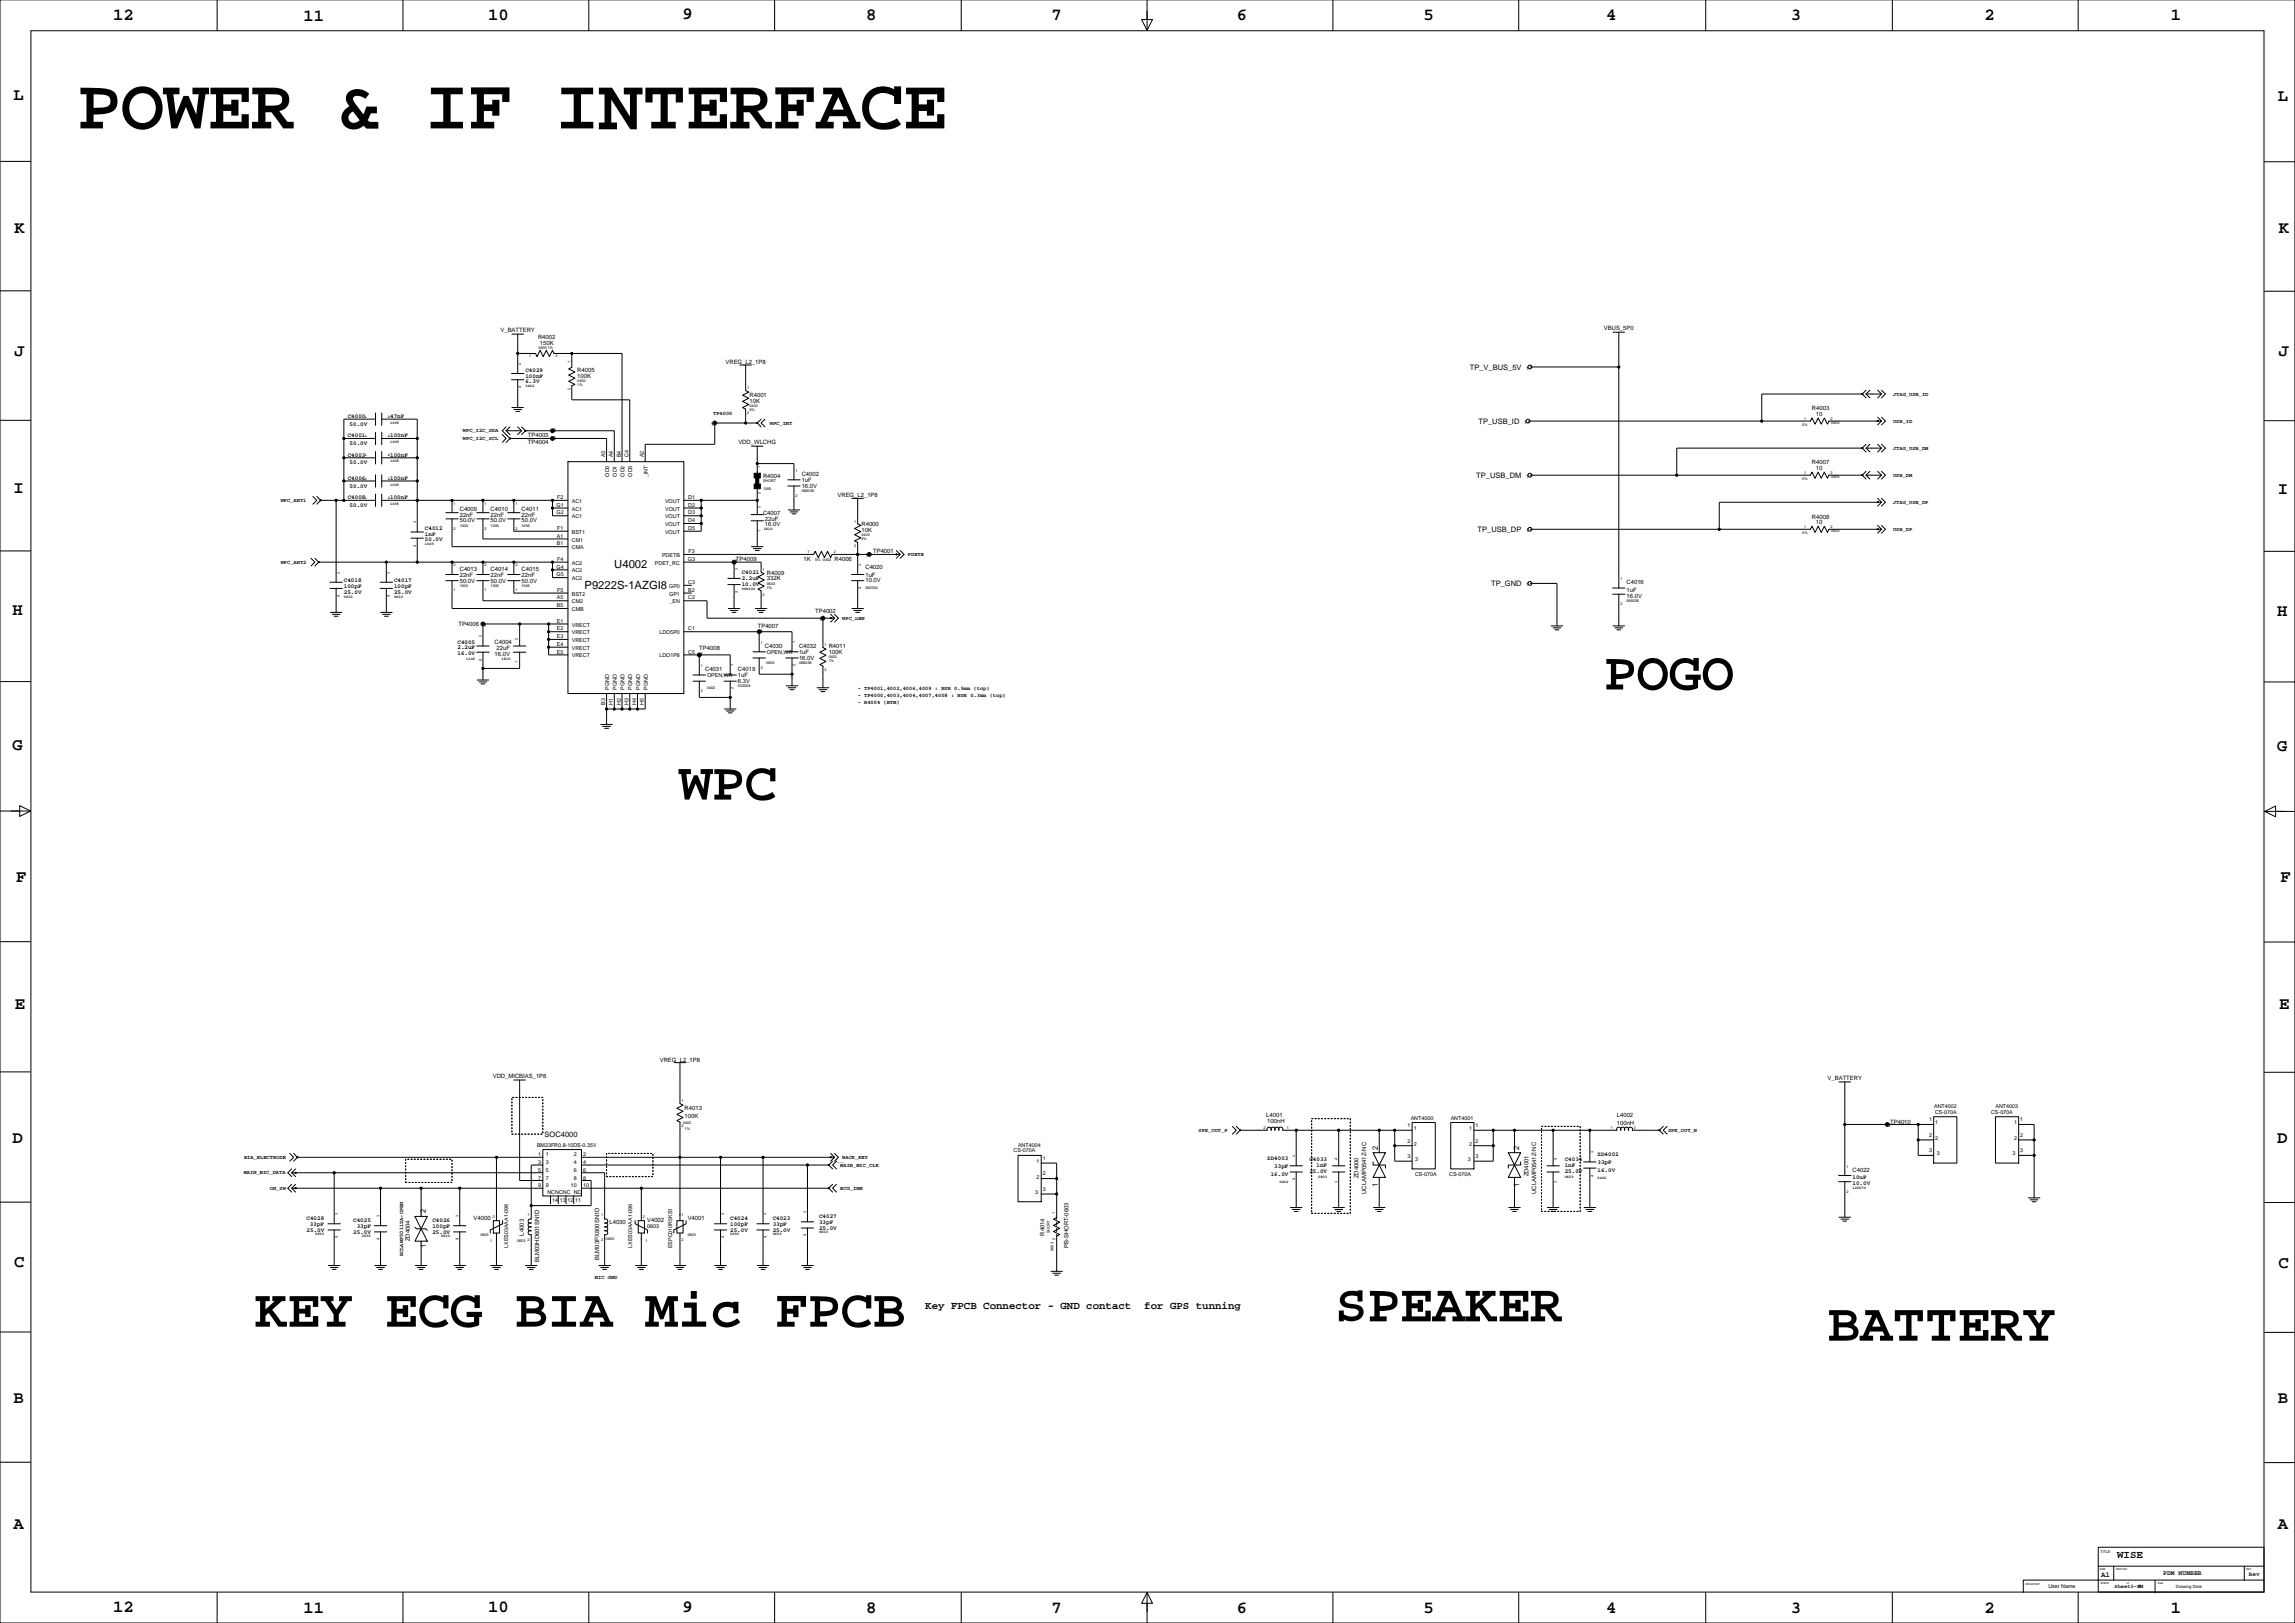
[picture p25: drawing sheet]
<svg xmlns="http://www.w3.org/2000/svg" width="1508mm" height="1066mm" viewBox="0 0 1508 1066" stroke-linecap="round" stroke-linejoin="round" font-family="sans-serif">
<defs><g id="words">
<text font-size="47.6" x="51" y="84">POWER &amp; IF INTERFACE</text>
<g font-size="35.6">
<text x="1054" y="453">POGO</text>
<text x="447" y="525">WPC</text>
<text x="877" y="868">SPEAKER</text>
<text x="168" y="872">KEY ECG BIA Mic FPCB</text>
<text x="1201" y="881">BATTERY</text>
</g>
<g font-size="11.3">
<text x="74" y="13">12</text>
<text x="199" y="13">11</text>
<text x="321" y="13">10</text>
<text x="449" y="13">9</text>
<text x="569" y="13">8</text>
<text x="691" y="13">7</text>
<text x="813" y="13">6</text>
<text x="936" y="13">5</text>
<text x="1056" y="13">4</text>
<text x="1177" y="13">3</text>
<text x="1304" y="13">2</text>
<text x="1427" y="13">1</text>
<text x="9" y="66">L</text>
<text x="1497" y="66">L</text>
<text x="10" y="153">K</text>
<text x="1498" y="153">K</text>
<text x="10" y="234">J</text>
<text x="1498" y="234">J</text>
<text x="9" y="324">I</text>
<text x="1497" y="324">I</text>
<text x="8" y="404">H</text>
<text x="1497" y="405">H</text>
<text x="8" y="493">G</text>
<text x="1497" y="493">G</text>
<text x="11" y="580">F</text>
<text x="1499" y="580">F</text>
<text x="10" y="663">E</text>
<text x="1498" y="663">E</text>
<text x="8" y="751">D</text>
<text x="1497" y="751">D</text>
<text x="9" y="833">C</text>
<text x="1498" y="833">C</text>
<text x="9" y="922">B</text>
<text x="1497" y="922">B</text>
<text x="9" y="1005">A</text>
<text x="1497" y="1005">A</text>
<text x="74" y="1059">12</text>
<text x="199" y="1060">11</text>
<text x="321" y="1059">10</text>
<text x="449" y="1059">9</text>
<text x="569" y="1060">8</text>
<text x="691" y="1060">7</text>
<text x="813" y="1060">6</text>
<text x="936" y="1060">5</text>
<text x="1056" y="1060">4</text>
<text x="1177" y="1060">3</text>
<text x="1304" y="1060">2</text>
<text x="1427" y="1060">1</text>
</g>
<g font-size="7.4">
<text x="404" y="373">U4002</text>
<text x="384" y="387">P9222S-1AZGI8</text>
</g>
<g font-size="7.1">
<text x="608" y="860">Key FPCB Connector - GND contact</text>
<text x="752" y="860">for GPS tunning</text>
<text x="1392" y="1024">WISE</text>
</g>
<g font-size="4.9">
<text x="966" y="243">TP_V_BUS_5V</text>
<text x="972" y="278">TP_USB_ID</text>
<text x="970" y="314">TP_USB_DM</text>
<text x="971" y="350">TP_USB_DP</text>
<text x="980" y="385">TP_GND</text>
<text x="358" y="747">SOC4000</text>
<text x="906" y="755" transform="rotate(-90 906 755)">2</text>
<text x="999" y="755" transform="rotate(-90 999 755)">2</text>
<text x="906" y="780" transform="rotate(-90 906 780)">1</text>
<text x="999" y="780" transform="rotate(-90 999 780)">1</text>
<text x="280" y="797" transform="rotate(-90 280 797)">2</text>
<text x="280" y="820" transform="rotate(-90 280 820)">1</text>
<text x="1381" y="1036">A1</text>
</g>
<text font-size="4.2" x="1422" y="1035">PDM NUMBER</text>
<g font-size="3.9">
<text x="329" y="218">V_BATTERY</text>
<text x="1054" y="217">VBUS_5P0</text>
<text x="354" y="223">R4002</text>
<text x="355" y="227">150K</text>
<text x="477" y="239">VREG_L2_1P8</text>
<text x="345" y="244">C4029</text>
<text x="379" y="244">R4005</text>
<text x="345" y="252">6.3V</text>
<text x="345" y="248">100nF</text>
<text x="379" y="248">100K</text>
<text x="493" y="261">R4001</text>
<text x="493" y="265">10K</text>
<text x="1191" y="270">R4003</text>
<text x="229" y="275">C4000</text>
<text x="256" y="275">47nF</text>
<text x="1194" y="273">10</text>
<text x="230" y="280">50.0V</text>
<text x="229" y="287">C4001</text>
<text x="256" y="287">100nF</text>
<text x="347" y="287">TP4003</text>
<text x="230" y="293">50.0V</text>
<text x="347" y="292">TP4004</text>
<text x="485" y="292">VDD_WLCHG</text>
<text x="229" y="300">C4003</text>
<text x="230" y="305">50.0V</text>
<text x="256" y="300">100nF</text>
<text x="1191" y="305">R4007</text>
<text x="1194" y="309">10</text>
<text x="229" y="315">C4006</text>
<text x="256" y="315">100nF</text>
<text x="502" y="314">R4004</text>
<text x="527" y="317">1uF</text>
<text x="527" y="313">C4002</text>
<text x="230" y="320">50.0V</text>
<text x="527" y="320">16.0V</text>
<text x="229" y="328">C4008</text>
<text x="256" y="328">100nF</text>
<text x="550" y="327">VREG_L2_1P8</text>
<text x="230" y="333">50.0V</text>
<text x="302" y="336">C4009</text>
<text x="323" y="336">C4010</text>
<text x="343" y="336">C4011</text>
<text x="302" y="339">22nF</text>
<text x="323" y="339">22nF</text>
<text x="343" y="339">22nF</text>
<text x="502" y="338">C4007</text>
<text x="1191" y="341">R4008</text>
<text x="302" y="343">50.0V</text>
<text x="323" y="343">50.0V</text>
<text x="343" y="343">50.0V</text>
<text x="503" y="342">22uF</text>
<text x="503" y="346">16.0V</text>
<text x="566" y="346">R4000</text>
<text x="1194" y="345">10</text>
<text x="279" y="352">1nF</text>
<text x="279" y="348">C4012</text>
<text x="566" y="350">10K</text>
<text x="279" y="356">50.0V</text>
<text x="574" y="363">TP4001</text>
<text x="484" y="369">TP4009</text>
<text x="528" y="369">1K</text>
<text x="549" y="369">R4006</text>
<text x="302" y="375">C4013</text>
<text x="323" y="375">C4014</text>
<text x="343" y="375">C4015</text>
<text x="488" y="377">C4021</text>
<text x="504" y="378">R4009</text>
<text x="569" y="374">C4020</text>
<text x="226" y="383">C4018</text>
<text x="259" y="383">C4017</text>
<text x="302" y="379">22nF</text>
<text x="302" y="383">50.0V</text>
<text x="323" y="379">22nF</text>
<text x="323" y="383">50.0V</text>
<text x="343" y="383">50.0V</text>
<text x="343" y="379">22nF</text>
<text x="488" y="381">2.2uF</text>
<text x="504" y="381">332K</text>
<text x="569" y="383">10.0V</text>
<text x="569" y="379">1uF</text>
<text x="1069" y="384">C4016</text>
<text x="226" y="386">100pF</text>
<text x="259" y="386">100pF</text>
<text x="488" y="385">10.0V</text>
<text x="1069" y="389">1uF</text>
<text x="226" y="390">25.0V</text>
<text x="259" y="390">25.0V</text>
<text x="1069" y="393">16.0V</text>
<text x="536" y="403">TP4002</text>
<text x="301" y="411">TP4006</text>
<text x="498" y="413">TP4007</text>
<text x="301" y="423">C4005</text>
<text x="325" y="423">C4004</text>
<text x="503" y="426">C4030</text>
<text x="525" y="426">C4032</text>
<text x="545" y="426">R4011</text>
<text x="301" y="430">16.0V</text>
<text x="301" y="427">2.2uF</text>
<text x="325" y="431">16.0V</text>
<text x="326" y="427">22uF</text>
<text x="460" y="427">TP4008</text>
<text x="525" y="430">1uF</text>
<text x="545" y="430">100K</text>
<text x="525" y="433">16.0V</text>
<text x="463" y="441">C4031</text>
<text x="485" y="441">C4019</text>
<text x="485" y="445">1uF</text>
<text x="485" y="449">6.3V</text>
<text x="434" y="698">VREG_L2_1P8</text>
<text x="324" y="709">VDD_MICBIAS_1P8</text>
<text x="1201" y="710">V_BATTERY</text>
<text x="450" y="730">R4013</text>
<text x="450" y="735">100K</text>
<text x="832" y="734">L4001</text>
<text x="1063" y="734">L4002</text>
<text x="833" y="738">100nH</text>
<text x="1063" y="739">100nH</text>
<text x="1242" y="738">TP4010</text>
<text x="1050" y="760">ZD4002</text>
<text x="833" y="762">ZD4003</text>
<text x="838" y="767">33pF</text>
<text x="861" y="763">C4033</text>
<text x="865" y="767">1nF</text>
<text x="1028" y="763">C4034</text>
<text x="1028" y="767">1nF</text>
<text x="1050" y="765">33pF</text>
<text x="835" y="772">16.0V</text>
<text x="861" y="771">25.0V</text>
<text x="1005" y="773" transform="rotate(-90 1005 773)">ZD4001</text>
<text x="1028" y="771">25.0V</text>
<text x="1050" y="770">16.0V</text>
<text x="1218" y="770">C4022</text>
<text x="893" y="774" transform="rotate(-90 893 774)">ZD4000</text>
<text x="1218" y="779">10.0V</text>
<text x="1218" y="775">10uF</text>
<text x="898" y="785" transform="rotate(-90 898 785)">UCLAMP0541Z-NC</text>
<text x="1010" y="785" transform="rotate(-90 1010 785)">UCLAMP0541Z-NC</text>
<text x="201" y="802">C4028</text>
<text x="232" y="803">C4025</text>
<text x="284" y="803">C4026</text>
<text x="311" y="802">V4000</text>
<text x="425" y="803">V4002</text>
<text x="452" y="802">V4001</text>
<text x="480" y="802">C4024</text>
<text x="508" y="802">C4023</text>
<text x="538" y="800">C4027</text>
<text x="202" y="809">25.0V</text>
<text x="204" y="805">33pF</text>
<text x="234" y="807">33pF</text>
<text x="284" y="807">100pF</text>
<text x="401" y="804">L4030</text>
<text x="480" y="805">100pF</text>
<text x="480" y="809">25.0V</text>
<text x="508" y="809">25.0V</text>
<text x="508" y="805">33pF</text>
<text x="538" y="808">25.0V</text>
<text x="538" y="804">33pF</text>
<text x="232" y="811">25.0V</text>
<text x="269" y="816" transform="rotate(-90 269 816)">ZD4004</text>
<text x="284" y="811">25.0V</text>
<text x="344" y="812" transform="rotate(-90 344 812)">L4003</text>
<text x="687" y="812" transform="rotate(-90 687 812)">R4014</text>
<text x="702" y="820" transform="rotate(-90 702 820)">PB-SHORT-0603</text>
<text x="394" y="828" transform="rotate(-90 394 828)">BLM03PX800SN1D</text>
<text x="354" y="829" transform="rotate(-90 354 829)">BLM03HD601SN1D</text>
<text x="1478" y="1036">Rev</text>
</g>
<g font-size="3.5">
<text x="1003" y="243">1</text>
<text x="1244" y="260">JTAG_USB_ID</text>
<text x="469" y="272">TP4000</text>
<text x="467" y="280">1</text>
<text x="506" y="279">WPC_INT</text>
<text x="1002" y="278">1</text>
<text x="1244" y="278">USB_ID</text>
<text x="304" y="284">WPC_I2C_SDA</text>
<text x="364" y="284">1</text>
<text x="304" y="289">WPC_I2C_SCL</text>
<text x="364" y="289">1</text>
<text x="1244" y="295">JTAG_USB_DM</text>
<text x="398" y="300" transform="rotate(-90 398 300)">A3</text>
<text x="403" y="300" transform="rotate(-90 403 300)">A4</text>
<text x="408" y="300" transform="rotate(-90 408 300)">B4</text>
<text x="413" y="301" transform="rotate(-90 413 301)">C4</text>
<text x="423" y="300" transform="rotate(-90 423 300)">A2</text>
<text x="400" y="313" transform="rotate(-90 400 313)">OD0</text>
<text x="405" y="313" transform="rotate(-90 405 313)">OD1</text>
<text x="411" y="313" transform="rotate(-90 411 313)">OD2</text>
<text x="416" y="313" transform="rotate(-90 416 313)">OD3</text>
<text x="426" y="314" transform="rotate(-90 426 314)">_INT</text>
<text x="1003" y="314">1</text>
<text x="1244" y="313">USB_DM</text>
<text x="185" y="330">WPC_ANT1</text>
<text x="366" y="328">F2</text>
<text x="452" y="328">D1</text>
<text x="366" y="333">G1</text>
<text x="376" y="336">AC1</text>
<text x="376" y="330">AC1</text>
<text x="437" y="330">VOUT</text>
<text x="437" y="336">VOUT</text>
<text x="452" y="333">D2</text>
<text x="1244" y="331">JTAG_USB_DP</text>
<text x="366" y="338">G2</text>
<text x="376" y="341">AC1</text>
<text x="437" y="341">VOUT</text>
<text x="452" y="338">D3</text>
<text x="437" y="346">VOUT</text>
<text x="452" y="343">D4</text>
<text x="366" y="353">A1</text>
<text x="366" y="348">F1</text>
<text x="376" y="351">BST1</text>
<text x="437" y="351">VOUT</text>
<text x="452" y="348">D5</text>
<text x="1003" y="350">1</text>
<text x="1244" y="349">USB_DP</text>
<text x="366" y="358">B1</text>
<text x="376" y="356">CM1</text>
<text x="376" y="361">CMA</text>
<text x="435" y="366">PDETB</text>
<text x="452" y="363">F3</text>
<text x="597" y="365">PDETB</text>
<text x="185" y="370">WPC_ANT2</text>
<text x="366" y="369">F4</text>
<text x="376" y="371">AC2</text>
<text x="430" y="371">PDET_RC</text>
<text x="452" y="369">G3</text>
<text x="483" y="370">1</text>
<text x="569" y="366">1</text>
<text x="366" y="374">G4</text>
<text x="376" y="376">AC2</text>
<text x="366" y="379">G5</text>
<text x="376" y="381">AC2</text>
<text x="452" y="384">C3</text>
<text x="366" y="389">F5</text>
<text x="440" y="386">GP0</text>
<text x="452" y="389">B2</text>
<text x="1003" y="385">1</text>
<text x="366" y="394">A5</text>
<text x="376" y="391">BST2</text>
<text x="440" y="391">GP1</text>
<text x="452" y="394">C2</text>
<text x="366" y="399">B5</text>
<text x="376" y="402">CMB</text>
<text x="376" y="396">CM2</text>
<text x="440" y="396">_EN</text>
<text x="538" y="408">1</text>
<text x="554" y="407">WPC_nEN</text>
<text x="318" y="412">1</text>
<text x="366" y="409">E1</text>
<text x="376" y="412">VRECT</text>
<text x="366" y="419">E3</text>
<text x="366" y="414">E2</text>
<text x="376" y="417">VRECT</text>
<text x="433" y="417">LDO5P0</text>
<text x="452" y="414">C1</text>
<text x="500" y="416">1</text>
<text x="366" y="424">E4</text>
<text x="376" y="422">VRECT</text>
<text x="366" y="429">E5</text>
<text x="376" y="427">VRECT</text>
<text x="452" y="429">C5</text>
<text x="460" y="431">1</text>
<text x="504" y="430">OPEN,WR</text>
<text x="376" y="432">VRECT</text>
<text x="433" y="432">LDO1P8</text>
<text x="465" y="445">OPEN,WR</text>
<text x="400" y="453" transform="rotate(-90 400 453)">PGND</text>
<text x="405" y="453" transform="rotate(-90 405 453)">PGND</text>
<text x="411" y="453" transform="rotate(-90 411 453)">PGND</text>
<text x="416" y="453" transform="rotate(-90 416 453)">PGND</text>
<text x="421" y="453" transform="rotate(-90 421 453)">PGND</text>
<text x="426" y="453" transform="rotate(-90 426 453)">PGND</text>
<text x="564" y="454">- TP4001,4002,4006,4009 : NSR 0.5mm (top)</text>
<text x="564" y="458">- TP4000,4003,4004,4007,4008 : NSR 0.3mm (top)</text>
<text x="398" y="463" transform="rotate(-90 398 463)">B3</text>
<text x="403" y="463" transform="rotate(-90 403 463)">H1</text>
<text x="408" y="463" transform="rotate(-90 408 463)">H2</text>
<text x="413" y="463" transform="rotate(-90 413 463)">H3</text>
<text x="418" y="463" transform="rotate(-90 418 463)">H4</text>
<text x="423" y="463" transform="rotate(-90 423 463)">H5</text>
<text x="564" y="462">- R4004 (BTM)</text>
<text x="1271" y="728">ANT4002</text>
<text x="1272" y="732">CS-070A</text>
<text x="1309" y="732">CS-070A</text>
<text x="1312" y="728">ANT4003</text>
<text x="927" y="736">ANT4000</text>
<text x="954" y="736">ANT4001</text>
<text x="1268" y="737">1</text>
<text x="1328" y="737">1</text>
<text x="788" y="744">SPK_OUT_P</text>
<text x="925" y="741">1</text>
<text x="929" y="743">1</text>
<text x="966" y="743">1</text>
<text x="970" y="741">1</text>
<text x="1096" y="744">SPK_OUT_N</text>
<text x="1241" y="741">1</text>
<text x="1272" y="739">1</text>
<text x="1324" y="739">1</text>
<text x="1268" y="747">2</text>
<text x="1272" y="749">2</text>
<text x="1324" y="749">2</text>
<text x="1328" y="747">2</text>
<text x="353" y="753">BM23FR0.8-10DS-0.35V</text>
<text x="669" y="753">ANT4004</text>
<text x="925" y="751">2</text>
<text x="929" y="753">2</text>
<text x="966" y="753">2</text>
<text x="970" y="751">2</text>
<text x="160" y="761">BIA_ELECTRODE</text>
<text x="354" y="760">1</text>
<text x="359" y="760">1</text>
<text x="377" y="760">2</text>
<text x="383" y="760">2</text>
<text x="554" y="761">BACK_KEY</text>
<text x="666" y="757">CS-070A</text>
<text x="925" y="761">3</text>
<text x="970" y="761">3</text>
<text x="1268" y="757">3</text>
<text x="1273" y="759">3</text>
<text x="1323" y="759">3</text>
<text x="1328" y="757">3</text>
<text x="354" y="765">3</text>
<text x="359" y="765">3</text>
<text x="377" y="765">4</text>
<text x="383" y="765">4</text>
<text x="552" y="767">MAIN_MIC_CLK</text>
<text x="681" y="764">1</text>
<text x="685" y="762">1</text>
<text x="930" y="763">3</text>
<text x="965" y="763">3</text>
<text x="160" y="772">MAIN_MIC_DATA</text>
<text x="354" y="770">5</text>
<text x="359" y="770">5</text>
<text x="377" y="770">6</text>
<text x="383" y="770">6</text>
<text x="685" y="772">2</text>
<text x="930" y="773">CS-070A</text>
<text x="953" y="773">CS-070A</text>
<text x="354" y="775">7</text>
<text x="359" y="775">7</text>
<text x="377" y="775">8</text>
<text x="383" y="775">8</text>
<text x="681" y="774">2</text>
<text x="177" y="782">ON_SW</text>
<text x="354" y="780">9</text>
<text x="359" y="780">9</text>
<text x="360" y="785">NCNCNC NC</text>
<text x="375" y="780">10</text>
<text x="383" y="780">10</text>
<text x="552" y="782">ECG_INM</text>
<text x="680" y="785">3</text>
<text x="685" y="783">3</text>
<text x="363" y="790">14</text>
<text x="368" y="790">13</text>
<text x="373" y="790">12</text>
<text x="378" y="790">11</text>
<text x="425" y="807">0603</text>
<text x="334" y="820" transform="rotate(-90 334 820)">LXES03AAA1-098</text>
<text x="416" y="820" transform="rotate(-90 416 820)">LXES03AAA1-098</text>
<text x="442" y="820" transform="rotate(-90 442 820)">ESPC010R5KS1</text>
<text x="265" y="825" transform="rotate(-90 265 825)">RCLAMP5011ZA-OPEN</text>
<text x="391" y="840">MIC GND</text>
<text x="1346" y="1043">User Name</text>
<text x="1390" y="1044">Sheet3-PM</text>
<text x="1405" y="1044">5</text>
</g>
<text font-size="2.8" x="1430" y="1044">Drawing Date</text>
<g font-size="2.5">
<text x="354" y="229">0603</text>
<text x="360" y="229">1%</text>
<text x="342" y="240" transform="rotate(-90 342 240)">1</text>
<text x="348" y="235">1</text>
<text x="365" y="235">2</text>
<text x="375" y="239" transform="rotate(-90 375 239)">1</text>
<text x="379" y="251">0402</text>
<text x="342" y="255" transform="rotate(-90 342 255)">2</text>
<text x="345" y="254">0402</text>
<text x="375" y="256" transform="rotate(-90 375 256)">2</text>
<text x="379" y="253">1%</text>
<text x="491" y="256">1</text>
<text x="493" y="267">0402</text>
<text x="493" y="270">5%</text>
<text x="240" y="275">1</text>
<text x="255" y="275">2</text>
<text x="491" y="272">2</text>
<text x="1186" y="276">1</text>
<text x="1203" y="276">2</text>
<text x="256" y="278">1005</text>
<text x="1185" y="280">5%</text>
<text x="1204" y="279">0603</text>
<text x="240" y="287">1</text>
<text x="255" y="287">2</text>
<text x="256" y="291">1005</text>
<text x="240" y="300">1</text>
<text x="255" y="300">2</text>
<text x="256" y="304">1005</text>
<text x="500" y="307" transform="rotate(-90 500 307)">1</text>
<text x="523" y="310">1</text>
<text x="1186" y="311">1</text>
<text x="1203" y="311">2</text>
<text x="240" y="315">1</text>
<text x="255" y="315">2</text>
<text x="502" y="317">SHORT</text>
<text x="1185" y="316">5%</text>
<text x="1204" y="314">0603</text>
<text x="256" y="319">1005</text>
<text x="502" y="322">1005</text>
<text x="527" y="323">066036</text>
<text x="240" y="328">1</text>
<text x="255" y="328">2</text>
<text x="500" y="325" transform="rotate(-90 500 325)">2</text>
<text x="523" y="327">2</text>
<text x="256" y="332">1005</text>
<text x="298" y="332">1</text>
<text x="318" y="332">1</text>
<text x="339" y="332">1</text>
<text x="500" y="334" transform="rotate(-90 500 334)">2</text>
<text x="273" y="344" transform="rotate(-90 273 344)">1</text>
<text x="302" y="346">1005</text>
<text x="323" y="346">1005</text>
<text x="343" y="346">1005</text>
<text x="561" y="343">1</text>
<text x="1186" y="347">1</text>
<text x="1203" y="347">2</text>
<text x="298" y="348">2</text>
<text x="318" y="348">2</text>
<text x="339" y="348">2</text>
<text x="500" y="349" transform="rotate(-90 500 349)">1</text>
<text x="502" y="348">1810</text>
<text x="566" y="352">0402</text>
<text x="1185" y="351">5%</text>
<text x="1204" y="350">0603</text>
<text x="273" y="359" transform="rotate(-90 273 359)">2</text>
<text x="279" y="358">1005</text>
<text x="561" y="360">2</text>
<text x="566" y="355">5%</text>
<text x="531" y="364">1</text>
<text x="548" y="364">2</text>
<text x="298" y="372">2</text>
<text x="318" y="372">2</text>
<text x="339" y="372">2</text>
<text x="536" y="369">5% 0402</text>
<text x="566" y="372" transform="rotate(-90 566 372)">1</text>
<text x="223" y="377" transform="rotate(-90 223 377)">1</text>
<text x="256" y="377" transform="rotate(-90 256 377)">1</text>
<text x="485" y="374" transform="rotate(-90 485 374)">1</text>
<text x="501" y="375">1</text>
<text x="1065" y="381">1</text>
<text x="298" y="388">1</text>
<text x="302" y="386">1005</text>
<text x="318" y="388">1</text>
<text x="323" y="386">1005</text>
<text x="339" y="388">1</text>
<text x="343" y="386">1005</text>
<text x="485" y="390" transform="rotate(-90 485 390)">2</text>
<text x="488" y="388">066036</text>
<text x="504" y="387">1%</text>
<text x="504" y="384">0603</text>
<text x="566" y="387" transform="rotate(-90 566 387)">2</text>
<text x="569" y="387">062032</text>
<text x="223" y="392" transform="rotate(-90 223 392)">2</text>
<text x="226" y="393">0603</text>
<text x="256" y="392" transform="rotate(-90 256 392)">2</text>
<text x="259" y="393">0603</text>
<text x="501" y="391">2</text>
<text x="1069" y="396">066036</text>
<text x="1065" y="398">2</text>
<text x="316" y="419" transform="rotate(-90 316 419)">1</text>
<text x="340" y="420" transform="rotate(-90 340 420)">2</text>
<text x="500" y="423">1</text>
<text x="523" y="423" transform="rotate(-90 523 423)">1</text>
<text x="542" y="425">1</text>
<text x="306" y="434">1106</text>
<text x="316" y="434" transform="rotate(-90 316 434)">2</text>
<text x="330" y="434">1810</text>
<text x="340" y="436" transform="rotate(-90 340 436)">1</text>
<text x="482" y="438" transform="rotate(-90 482 438)">1</text>
<text x="504" y="436">0603</text>
<text x="523" y="438" transform="rotate(-90 523 438)">2</text>
<text x="525" y="436">066036</text>
<text x="545" y="435">1%</text>
<text x="545" y="432">0402</text>
<text x="461" y="439">1</text>
<text x="500" y="440">2</text>
<text x="542" y="441">2</text>
<text x="461" y="455">2</text>
<text x="465" y="453">0402</text>
<text x="482" y="453" transform="rotate(-90 482 453)">2</text>
<text x="485" y="451">053028</text>
<text x="448" y="724">1</text>
<text x="448" y="741">2</text>
<text x="449" y="738">0402</text>
<text x="450" y="743">1%</text>
<text x="831" y="742">2</text>
<text x="846" y="742">1</text>
<text x="1059" y="742">1</text>
<text x="1074" y="742">2</text>
<text x="851" y="760" transform="rotate(-90 851 760)">1</text>
<text x="879" y="762" transform="rotate(-90 879 762)">2</text>
<text x="1023" y="762" transform="rotate(-90 1023 762)">2</text>
<text x="1047" y="758" transform="rotate(-90 1047 758)">1</text>
<text x="1214" y="767">1</text>
<text x="866" y="774">0603</text>
<text x="1028" y="774">0603</text>
<text x="1047" y="773" transform="rotate(-90 1047 773)">2</text>
<text x="841" y="777">0402</text>
<text x="851" y="776" transform="rotate(-90 851 776)">2</text>
<text x="879" y="777" transform="rotate(-90 879 777)">1</text>
<text x="1023" y="777" transform="rotate(-90 1023 777)">1</text>
<text x="1050" y="775">0402</text>
<text x="1214" y="784">2</text>
<text x="1218" y="781">120070</text>
<text x="530" y="797" transform="rotate(-90 530 797)">1</text>
<text x="694" y="797" transform="rotate(-90 694 797)">1</text>
<text x="222" y="798" transform="rotate(-90 222 798)">1</text>
<text x="249" y="800" transform="rotate(-90 249 800)">1</text>
<text x="301" y="800" transform="rotate(-90 301 800)">1</text>
<text x="324" y="800">2</text>
<text x="347" y="799">1</text>
<text x="395" y="799">1</text>
<text x="423" y="800">2</text>
<text x="448" y="799">1</text>
<text x="476" y="798" transform="rotate(-90 476 798)">1</text>
<text x="504" y="798" transform="rotate(-90 504 798)">1</text>
<text x="207" y="812">0603</text>
<text x="222" y="814" transform="rotate(-90 222 814)">2</text>
<text x="238" y="813">0603</text>
<text x="249" y="815" transform="rotate(-90 249 815)">2</text>
<text x="290" y="813">0603</text>
<text x="301" y="815" transform="rotate(-90 301 815)">2</text>
<text x="316" y="812">0603</text>
<text x="340" y="816">0603</text>
<text x="347" y="816">2</text>
<text x="395" y="816">2</text>
<text x="398" y="815">0603</text>
<text x="448" y="815">2</text>
<text x="452" y="812">0603</text>
<text x="476" y="814" transform="rotate(-90 476 814)">2</text>
<text x="480" y="812">0603</text>
<text x="504" y="814" transform="rotate(-90 504 814)">2</text>
<text x="508" y="812">0603</text>
<text x="530" y="812" transform="rotate(-90 530 812)">2</text>
<text x="538" y="810">0603</text>
<text x="690" y="810" transform="rotate(-90 690 810)">SHORT</text>
<text x="694" y="815" transform="rotate(-90 694 815)">2</text>
<text x="322" y="816">1</text>
<text x="424" y="816">1</text>
<text x="692" y="822" transform="rotate(-90 692 822)">0603</text>
<text x="1381" y="1020">TITLE</text>
</g>
<g font-size="1.8">
<text x="1380" y="1031">SIZE</text>
<text x="1391" y="1032">DWG NO</text>
<text x="1476" y="1031">REV</text>
<text x="1331" y="1042">DRAWN BY</text>
<text x="1381" y="1041">SHEET</text>
<text x="1398" y="1041">of</text>
<text x="1418" y="1041">Date</text>
</g>
<text font-size=".7" x="550" y="764">MAIN_MIC_CLK</text>
</g></defs>
<g fill="none" stroke="#000" stroke-width=".66">
<path d="M0 0v1066h1508v-1066M143 0v20M265 0v20M387 0v20M509 0v20M632 0v20M754 0v20M876 0v20M998 0v20M1121 0v20M1244 0v20M1366 0v20"/>
<path d="M754 7v6h4l-4 7-4-7h4M20 20h1468v1026h-1468zM0 106h20M1488 106h20M0 191h20M1488 191h20M336 220h8M340 220v25M1060 218h8M1064 218v168M340 232h12l1 2 2-4 2 4 2-4 2 4 2-4 1 2h45v71M376 232v9l-2 1 4 2-4 2 4 2-4 3 4 2-2 1v9h38v40"/>
<path d="M486 240h8M490 240v17l2 1-4 2 4 2-4 2 4 2-4 2 2 1v9M336 245h8M336 250h8M340 250v18M1006 241h.1M1006 241h58M1224 259h.1M1224 259h-66v18M1227 256l-3 3 3 2M1227 259h10M1227 259l2 2"/>
<path d="M1229 256l-2 3M1234 256l3 3M1237 256l2 3-2 2M1237 259l-3 2M0 276h20M247 271v8M247 275h-21v54M251 271v8M251 275h23v75M336 268h8M338 269h5M339 270h3"/>
<path d="M470 278h.1M498 278h.1M498 278h-28v14h-46v11M500 275l-2 3 2 2M503 275l-3 3 3 2M1004 277h.1M1004 277h186l1-2 2 4 2-4 2 4 2-4 2 4 1-2h32M1234 277h.1M1234 274l3 3h-3M1237 274l2 3-2 2M1237 277l-3 2M1488 276h20"/>
<path d="M226 288h21M247 284v8M247 297v8M251 288h23M251 284v8M251 297v8M330 286l3 2-3 3M333 280l-3 3 5 5-2 3M333 283h10M333 283l2 3M335 288h.1M335 288h64v15"/>
<path d="M335 280l-2 3M340 280l3 3M343 280l2 3-2 3M343 283l-3 3M345 283h.1M345 283h59v20M363 288h.1M363 283h.1M494 293h8M498 293v18M1224 294h.1M1224 294h-122v18"/>
<path d="M1227 292l-3 2 3 3M1227 294h10M1227 294l2 3M1229 292l-2 2M1234 292l3 2M1237 292l2 2-2 3M1237 294l-3 3M226 301h21M226 316h21M247 312v8M251 312v8M251 301h23"/>
<path d="M251 316h23M373 303h76v153h-76zM373 303h1M498 305h24v10M518 315h8M518 319h8M522 319v16M1006 312h.1M1006 312h184l1-2 2 4 2-4 2 4 2-4 2 4 1-2h22M1224 312h.1M1227 310l-3 2 3 3M1227 312h10"/>
<path d="M1227 312l2 3M1229 310l-2 2M1234 310l3 2M1237 310l2 2-2 3M1237 312l-3 3M206 326l2 3-2 2M208 326l3 3-3 2M211 329h.1M211 329h36M221 329v54M247 325v8M251 325v8"/>
<path d="M251 329h122M274 329h.1M293 337h8M297 329h.1M297 329v8M313 337h8M317 329h.1M317 329v8M334 337h8M338 329h.1M338 329v8M363 334h10"/>
<path d="M363 329v10h10M449 329h49M449 334h12M449 339h12M461 329v20h-12M494 338h8M498 321v17M518 335h8M519 336h5M521 338h2M560 327h8M564 327v17l2 1-4 2 4 2-4 2 4 2-4 2 2 1v22"/>
<path d="M1234 330h.1M1234 327l3 3h-3M1234 330h-104v18M1237 327l2 3-2 3M1237 330l-3 3M270 350h8M270 354h8M274 354v15M293 341h8M297 341v18h76M313 341h8M317 341v13h56"/>
<path d="M334 341h8M338 341v8h35M449 344h12M494 342h8M494 359h8M498 342v17M1006 348h.1M1006 348h184l1-2 2 4 2-4 2 4 2-4 2 4 1-2h32M1234 348h.1M1234 345l3 3h-3M1237 345l2 3-2 2M1237 348l-3 2"/>
<path d="M0 362h20M204 367l3 2-3 3M207 367l3 2-3 3M210 369h.1M210 369h163M254 369v14M293 378h8M297 369h.1M297 369v9M313 378h8M317 369h.1M317 369v9"/>
<path d="M334 378h8M338 369h.1M338 369v9M363 369v11h10M363 374h10M449 364h86l1-2 2 4 2-4 2 4 2-4 2 4 1-2h42M449 369h51v7l2 1-4 2 4 2-4 2 4 2-4 2 2 1v12M482 369h.1M482 369v11M495 360h5M496 362h3M560 378h8"/>
<path d="M564 364h.1M571 364h.1M589 364h.1M589 362l3 2h-3M592 362l2 2-2 3M592 364l-3 3M1488 362h20M217 383h8M217 387h8M221 387v15M250 383h8M250 387h8"/>
<path d="M254 387v15M293 382h8M297 382v18h76M313 382h8M317 382v13h56M334 382h8M338 382v8h35M449 395h16v11h81M449 385h6M449 390h6M478 380h9M478 384h9"/>
<path d="M479 400h7M482 384v16M496 400h8M560 382h8M560 400h8M564 382v18M1006 383h.1M1006 383h17v28M1060 386h8M1060 390h8M1064 390v21M217 402h8"/>
<path d="M218 404h5M220 405h2M250 402h8M251 404h5M253 405h2M317 410h.1M342 410v14M361 415h12M361 410v20h12M373 410h-56v14M449 415h72v13M480 401h5"/>
<path d="M481 402h3M498 401h5M499 415h.1M499 402h3M499 415v13M541 406h.1M541 406v19l2 2-4 2 4 2-4 2 4 2-4 2 2 1v14M546 406h.1M546 404l3 2h-3M549 404l2 2-2 3M549 406l-3 3M561 401h5"/>
<path d="M562 402h3M1020 411h7M1021 413h5M1022 414h3M1060 411h8M1061 413h6M1063 414h2M313 424h8M313 429h8M317 429v18M337 424h9M337 429h9"/>
<path d="M342 429v10h-25M361 425h12M361 420h12M449 430h31v14M460 430h.1M460 430v14M495 428h8M495 432h8M499 432v11h22M517 428h8M517 432h8M521 432v19"/>
<path d="M0 448h20M314 447h7M315 448h5M316 449h3M399 456v20M404 456v10M409 456v10M414 456v10M419 456v10M424 456v10h-25M456 444h8M456 448h8"/>
<path d="M460 448v10h20M476 444h8M476 448h8M480 448v18M517 451h7M518 452h5M519 453h3M537 452h8M538 453h5M540 454h2M1488 448h20M395 476h7"/>
<path d="M396 477h5M397 479h3M476 466h8M477 467h5M479 468h2M0 533h20M7 533h6v-4l7 4-7 3v-3M1488 533h20M1496 533v4l-7-4 7-3v3h5M0 619h20M1488 619h20M443 698h8"/>
<path d="M447 698v27l2 1-4 2 4 2-4 2 4 2-4 2 2 1v65M0 704h20M338 710h7M342 710v66h15M1209 711h7M1213 711v61M1488 705h20M928 738h15v30h-15zM954 738h15v30h-15zM1213 739h58M1241 739h.1M1261 739v20h10"/>
<path d="M1271 734h15v30h-15zM1312 734h15v30h-15zM1327 739h10v48M190 758l3 2-3 3M193 758l3 2-3 3M357 755h25v31h-25zM546 758l3 2h-3M549 758l2 2-2 3M669 759h15v31h-15zM810 740l3 3-3 2M813 740l2 3-2 2M815 743h.1"/>
<path d="M815 743h18a1.4 1.4 0 0 1 1-2 1.4 1.4 0 0 1 1 2 1.4 1.4 0 0 1 2-2 1.4 1.4 0 0 1 1 2 1.4 1.4 0 0 1 1-2 1.4 1.4 0 0 1 2 2 1.4 1.4 0 0 1 1-2 1.4 1.4 0 0 1 1 2h85M852 743v23M880 743v23M903 757h8l-4 9zM907 743v14M917 743v20h11M917 753h11M969 743h94a1.4 1.4 0 0 1 1-2 1.4 1.4 0 0 1 1 2 1.4 1.4 0 0 1 2-2 1.4 1.4 0 0 1 1 2 1.4 1.4 0 0 1 1-2 1.4 1.4 0 0 1 1 2 1.4 1.4 0 0 1 2-2 1.4 1.4 0 0 1 1 2h18M969 753h12M981 743v20h-12M991 757h9l-5 9zM995 743v14"/>
<path d="M1021 743v23M1045 743v20M1091 743h.1M1093 740l-2 3 2 2M1096 740l-3 3 3 2M1261 749h10M1327 749h10M1327 759h10M192 778l-3 3 3 2M192 768l-3 3 3 2M192 771l2 2M194 771h.1"/>
<path d="M194 778l-2 3h2M194 768l-2 3h2M194 771h163M196 760h.1M196 760h161M220 771v33M326 760v42M357 766h-8v35a1.4 1.4 0 0 0-2 1 1.4 1.4 0 0 0 2 2 1.4 1.4 0 0 0-2 1 1.4 1.4 0 0 0 2 1 1.4 1.4 0 0 0-2 1 1.4 1.4 0 0 0 2 2M382 771h15v30a1.4 1.4 0 0 1 2 1 1.4 1.4 0 0 1-2 2 1.4 1.4 0 0 1 2 1 1.4 1.4 0 0 1-2 1 1.4 1.4 0 0 1 2 1 1.4 1.4 0 0 1-2 2M382 766h163M382 776h7v16h-40M382 760h164"/>
<path d="M474 760v44M502 760v44M531 766v37M545 766h.1M546 760h.1M547 778l-2 3 2 2M547 763l-2 3 2 2M549 760l-3 3M550 778l-3 3 3 2M550 763l-3 3 3 2M684 764h11v37M684 774h11"/>
<path d="M848 766h8M848 770h8M852 770v23M876 766h8M876 770h8M880 770v23M903 763v3h8v2M907 766l4 8h-8zM907 774v19M995 766l5 8h-9zM995 774v19M1000 763v3h-9v2"/>
<path d="M1017 766h8M1017 770h8M1021 770v23M1041 763h8M1041 768h8M1045 768v25M1209 772h8M1209 776h8M1213 776v24M0 790h20M192 781l2 2M194 781h.1"/>
<path d="M194 781h163M250 781v24M273 799h8l-4 8zM277 781v18M302 781v24M362 786v5M367 786v5M372 786v5M377 786v5M382 781h163M422 781v21M545 781h.1"/>
<path d="M684 785h11M848 793h8M849 795h6M851 796h2M876 793h8M877 795h5M879 796h2M903 793h7M904 795h5M905 796h3M992 793h7M993 795h5"/>
<path d="M994 796h3M1017 793h8M1018 795h5M1020 796h2M1041 793h8M1042 795h6M1044 796h2M1209 800h7M1333 787h8M1334 788h6M1336 790h2M1488 790h20"/>
<path d="M216 804h8M216 808h8M220 808v24M246 805h8M246 809h8M250 809v23M273 806l1 1h6l1 1M277 807l4 9h-8zM277 816v16M298 805h8M298 809h8M302 809v23"/>
<path d="M324 802h4v8h-4zM326 810v22M330 802v2l-8 4v2M349 809a1.4 1.4 0 0 0-2 1 1.4 1.4 0 0 0 2 1v21M397 809a1.4 1.4 0 0 1 2 1 1.4 1.4 0 0 1-2 1v21M417 802v2l9 4v2M420 802h4v8h-4zM422 810v22M445 802h4v8h-4zM447 810v22M451 802v2l-8 4v2M470 804h8"/>
<path d="M470 808h8M474 808v24M497 804h9M497 808h9M502 808v24M527 803h8M527 807h8M531 807v25M695 800l-2 1 4 2-4 2 4 2-4 2 4 2-2 1M695 803v2M695 807v2M695 811v24"/>
<path d="M1210 801h5M1211 802h3M216 832h7M217 833h5M218 834h3M246 832h8M248 833h5M249 834h2M273 832h8M274 833h5M276 834h2M298 832h8"/>
<path d="M300 833h5M301 834h2M323 832h7M324 833h5M325 834h3M345 832h8M347 833h5M348 834h2M394 832h7M395 833h5M396 834h3M418 832h7"/>
<path d="M419 833h5M420 834h3M443 832h8M444 833h5M446 834h2M470 832h7M471 833h5M472 834h3M498 832h7M499 833h5M500 834h3M527 832h8"/>
<path d="M528 833h5M529 834h3M691 835h7M692 837h5M693 838h3M0 875h20M1488 875h20M0 961h20M1488 961h20M1379 1017h109v29h-109zM1379 1038h109M1379 1029h109"/>
<path d="M1379 1038h-49v8M1389 1029v9M1416 1039v8M1475 1029v9M143 1046v20M265 1046v20M387 1046v20M509 1046v20M632 1046v20M754 1053h4l-4-7-4 7h4v6M754 1046v20M876 1046v20"/>
<path d="M998 1046v20M1121 1046v20M1244 1046v20M1366 1046v20"/>
<circle cx="340" cy="232" r=".6"/>
<circle cx="376" cy="232" r=".6"/>
<circle cx="1006" cy="241" r="1.3"/>
<circle cx="1064" cy="241" r=".6"/>
<circle cx="1224" cy="259" r=".3"/>
<circle cx="470" cy="278" r=".6"/>
<circle cx="470" cy="278" r="1.3"/>
<circle cx="490" cy="278" r=".6"/>
<circle cx="498" cy="278" r=".3"/>
<circle cx="1004" cy="277" r="1.3"/>
<circle cx="1158" cy="277" r=".6"/>
<circle cx="1234" cy="277" r=".3"/>
<circle cx="226" cy="288" r=".6"/>
<circle cx="274" cy="288" r=".6"/>
<circle cx="335" cy="288" r=".3"/>
<circle cx="345" cy="283" r=".3"/>
<circle cx="363" cy="288" r=".6"/>
<circle cx="363" cy="283" r=".6"/>
<circle cx="363" cy="283" r="1.3"/>
<circle cx="363" cy="288" r="1.3"/>
<circle cx="1224" cy="294" r=".3"/>
<circle cx="226" cy="316" r=".6"/>
<circle cx="226" cy="301" r=".6"/>
<circle cx="274" cy="316" r=".6"/>
<circle cx="274" cy="301" r=".6"/>
<circle cx="498" cy="305" r=".6"/>
<circle cx="1006" cy="312" r="1.3"/>
<circle cx="1102" cy="312" r=".6"/>
<circle cx="1224" cy="312" r=".3"/>
<circle cx="211" cy="329" r=".3"/>
<circle cx="221" cy="329" r=".6"/>
<circle cx="226" cy="329" r=".6"/>
<circle cx="274" cy="329" r=".6"/>
<circle cx="297" cy="329" r=".6"/>
<circle cx="317" cy="329" r=".6"/>
<circle cx="338" cy="329" r=".6"/>
<circle cx="363" cy="329" r=".6"/>
<circle cx="363" cy="334" r=".6"/>
<circle cx="461" cy="339" r=".6"/>
<circle cx="461" cy="329" r=".6"/>
<circle cx="461" cy="334" r=".6"/>
<circle cx="498" cy="329" r=".6"/>
<circle cx="1234" cy="330" r=".3"/>
<circle cx="461" cy="344" r=".6"/>
<circle cx="1006" cy="348" r="1.3"/>
<circle cx="1130" cy="348" r=".6"/>
<circle cx="1234" cy="348" r=".3"/>
<circle cx="210" cy="369" r=".3"/>
<circle cx="254" cy="369" r=".6"/>
<circle cx="274" cy="369" r=".6"/>
<circle cx="297" cy="369" r=".6"/>
<circle cx="317" cy="369" r=".6"/>
<circle cx="338" cy="369" r=".6"/>
<circle cx="363" cy="374" r=".6"/>
<circle cx="363" cy="369" r=".6"/>
<circle cx="482" cy="369" r=".6"/>
<circle cx="482" cy="369" r="1.3"/>
<circle cx="564" cy="364" r=".6"/>
<circle cx="571" cy="364" r="1.3"/>
<circle cx="571" cy="364" r=".6"/>
<circle cx="589" cy="364" r=".3"/>
<circle cx="1006" cy="383" r="1.3"/>
<circle cx="317" cy="410" r="1.3"/>
<circle cx="317" cy="410" r=".6"/>
<circle cx="342" cy="410" r=".6"/>
<circle cx="361" cy="410" r=".6"/>
<circle cx="361" cy="415" r=".6"/>
<circle cx="499" cy="415" r=".6"/>
<circle cx="499" cy="415" r="1.3"/>
<circle cx="541" cy="406" r=".6"/>
<circle cx="541" cy="406" r="1.3"/>
<circle cx="546" cy="406" r=".3"/>
<circle cx="317" cy="439" r=".6"/>
<circle cx="361" cy="420" r=".6"/>
<circle cx="361" cy="425" r=".6"/>
<circle cx="460" cy="430" r="1.3"/>
<circle cx="460" cy="430" r=".6"/>
<circle cx="480" cy="458" r=".6"/>
<circle cx="521" cy="443" r=".6"/>
<circle cx="399" cy="466" r=".6"/>
<circle cx="404" cy="466" r=".6"/>
<circle cx="409" cy="466" r=".6"/>
<circle cx="414" cy="466" r=".6"/>
<circle cx="419" cy="466" r=".6"/>
<circle cx="1213" cy="739" r=".6"/>
<circle cx="1241" cy="739" r="1.3"/>
<circle cx="1241" cy="739" r=".6"/>
<circle cx="1261" cy="739" r=".6"/>
<circle cx="815" cy="743" r=".3"/>
<circle cx="852" cy="743" r=".6"/>
<circle cx="880" cy="743" r=".6"/>
<circle cx="907" cy="743" r=".6"/>
<circle cx="917" cy="743" r=".6"/>
<circle cx="917" cy="753" r=".6"/>
<circle cx="981" cy="753" r=".6"/>
<circle cx="981" cy="743" r=".6"/>
<circle cx="995" cy="743" r=".6"/>
<circle cx="1021" cy="743" r=".6"/>
<circle cx="1045" cy="743" r=".6"/>
<circle cx="1091" cy="743" r=".3"/>
<circle cx="1261" cy="749" r=".6"/>
<circle cx="1337" cy="749" r=".6"/>
<circle cx="1337" cy="759" r=".6"/>
<circle cx="194" cy="771" r=".3"/>
<circle cx="196" cy="760" r=".3"/>
<circle cx="220" cy="771" r=".6"/>
<circle cx="326" cy="760" r=".6"/>
<circle cx="447" cy="760" r=".6"/>
<circle cx="474" cy="760" r=".6"/>
<circle cx="502" cy="760" r=".6"/>
<circle cx="531" cy="766" r=".6"/>
<circle cx="545" cy="766" r=".3"/>
<circle cx="546" cy="760" r=".3"/>
<circle cx="695" cy="774" r=".6"/>
<circle cx="194" cy="781" r=".3"/>
<circle cx="250" cy="781" r=".6"/>
<circle cx="277" cy="781" r=".6"/>
<circle cx="302" cy="781" r=".6"/>
<circle cx="349" cy="792" r=".6"/>
<circle cx="422" cy="781" r=".6"/>
<circle cx="545" cy="781" r=".3"/>
<circle cx="695" cy="785" r=".6"/>
</g>
<g fill="#000" stroke="#000" stroke-width=".66">
<path d="M497 314h2v4h-2z" fill-rule="evenodd"/>
<path d="M496 311h4v3h-4z" fill-rule="evenodd"/>
<path d="M496 318h4v3h-4z" fill-rule="evenodd"/>
<circle cx="340" cy="232" r=".6"/>
<circle cx="376" cy="232" r=".6"/>
<circle cx="1064" cy="241" r=".6"/>
<circle cx="1224" cy="259" r=".3"/>
<circle cx="470" cy="278" r=".6"/>
<circle cx="490" cy="278" r=".6"/>
<circle cx="498" cy="278" r=".3"/>
<circle cx="1158" cy="277" r=".6"/>
<circle cx="1234" cy="277" r=".3"/>
<circle cx="226" cy="288" r=".6"/>
<circle cx="274" cy="288" r=".6"/>
<circle cx="335" cy="288" r=".3"/>
<circle cx="345" cy="283" r=".3"/>
<circle cx="363" cy="288" r=".6"/>
<circle cx="363" cy="283" r=".6"/>
<circle cx="1224" cy="294" r=".3"/>
<circle cx="226" cy="316" r=".6"/>
<circle cx="226" cy="301" r=".6"/>
<circle cx="274" cy="316" r=".6"/>
<circle cx="274" cy="301" r=".6"/>
<circle cx="498" cy="305" r=".6"/>
<circle cx="1102" cy="312" r=".6"/>
<circle cx="1224" cy="312" r=".3"/>
<circle cx="211" cy="329" r=".3"/>
<circle cx="221" cy="329" r=".6"/>
<circle cx="226" cy="329" r=".6"/>
<circle cx="274" cy="329" r=".6"/>
<circle cx="297" cy="329" r=".6"/>
<circle cx="317" cy="329" r=".6"/>
<circle cx="338" cy="329" r=".6"/>
<circle cx="363" cy="329" r=".6"/>
<circle cx="363" cy="334" r=".6"/>
<circle cx="461" cy="339" r=".6"/>
<circle cx="461" cy="329" r=".6"/>
<circle cx="461" cy="334" r=".6"/>
<circle cx="498" cy="329" r=".6"/>
<circle cx="1234" cy="330" r=".3"/>
<circle cx="461" cy="344" r=".6"/>
<circle cx="1130" cy="348" r=".6"/>
<circle cx="1234" cy="348" r=".3"/>
<circle cx="210" cy="369" r=".3"/>
<circle cx="254" cy="369" r=".6"/>
<circle cx="274" cy="369" r=".6"/>
<circle cx="297" cy="369" r=".6"/>
<circle cx="317" cy="369" r=".6"/>
<circle cx="338" cy="369" r=".6"/>
<circle cx="363" cy="374" r=".6"/>
<circle cx="363" cy="369" r=".6"/>
<circle cx="482" cy="369" r=".6"/>
<circle cx="564" cy="364" r=".6"/>
<circle cx="571" cy="364" r=".6"/>
<circle cx="589" cy="364" r=".3"/>
<circle cx="317" cy="410" r=".6"/>
<circle cx="342" cy="410" r=".6"/>
<circle cx="361" cy="410" r=".6"/>
<circle cx="361" cy="415" r=".6"/>
<circle cx="499" cy="415" r=".6"/>
<circle cx="541" cy="406" r=".6"/>
<circle cx="546" cy="406" r=".3"/>
<circle cx="317" cy="439" r=".6"/>
<circle cx="361" cy="420" r=".6"/>
<circle cx="361" cy="425" r=".6"/>
<circle cx="460" cy="430" r=".6"/>
<circle cx="480" cy="458" r=".6"/>
<circle cx="521" cy="443" r=".6"/>
<circle cx="399" cy="466" r=".6"/>
<circle cx="404" cy="466" r=".6"/>
<circle cx="409" cy="466" r=".6"/>
<circle cx="414" cy="466" r=".6"/>
<circle cx="419" cy="466" r=".6"/>
<circle cx="1213" cy="739" r=".6"/>
<circle cx="1241" cy="739" r=".6"/>
<circle cx="1261" cy="739" r=".6"/>
<circle cx="815" cy="743" r=".3"/>
<circle cx="852" cy="743" r=".6"/>
<circle cx="880" cy="743" r=".6"/>
<circle cx="907" cy="743" r=".6"/>
<circle cx="917" cy="743" r=".6"/>
<circle cx="917" cy="753" r=".6"/>
<circle cx="981" cy="753" r=".6"/>
<circle cx="981" cy="743" r=".6"/>
<circle cx="995" cy="743" r=".6"/>
<circle cx="1021" cy="743" r=".6"/>
<circle cx="1045" cy="743" r=".6"/>
<circle cx="1091" cy="743" r=".3"/>
<circle cx="1261" cy="749" r=".6"/>
<circle cx="1337" cy="749" r=".6"/>
<circle cx="1337" cy="759" r=".6"/>
<circle cx="194" cy="771" r=".3"/>
<circle cx="196" cy="760" r=".3"/>
<circle cx="220" cy="771" r=".6"/>
<circle cx="326" cy="760" r=".6"/>
<circle cx="447" cy="760" r=".6"/>
<circle cx="474" cy="760" r=".6"/>
<circle cx="502" cy="760" r=".6"/>
<circle cx="531" cy="766" r=".6"/>
<circle cx="545" cy="766" r=".3"/>
<circle cx="546" cy="760" r=".3"/>
<circle cx="695" cy="774" r=".6"/>
<circle cx="194" cy="781" r=".3"/>
<circle cx="250" cy="781" r=".6"/>
<circle cx="277" cy="781" r=".6"/>
<circle cx="302" cy="781" r=".6"/>
<circle cx="349" cy="792" r=".6"/>
<circle cx="422" cy="781" r=".6"/>
<circle cx="545" cy="781" r=".3"/>
<circle cx="695" cy="785" r=".6"/>
</g>
<path d="M336 721h21v24h-21zM862 735h26v62h-26zM399 758h30v15h-30zM1013 740h26v56h-26zM267 762h30v15h-30z" fill="none" stroke="#000" stroke-width=".66" stroke-dasharray=".7 1.4"/>
<use href="#words"/>
</svg>
